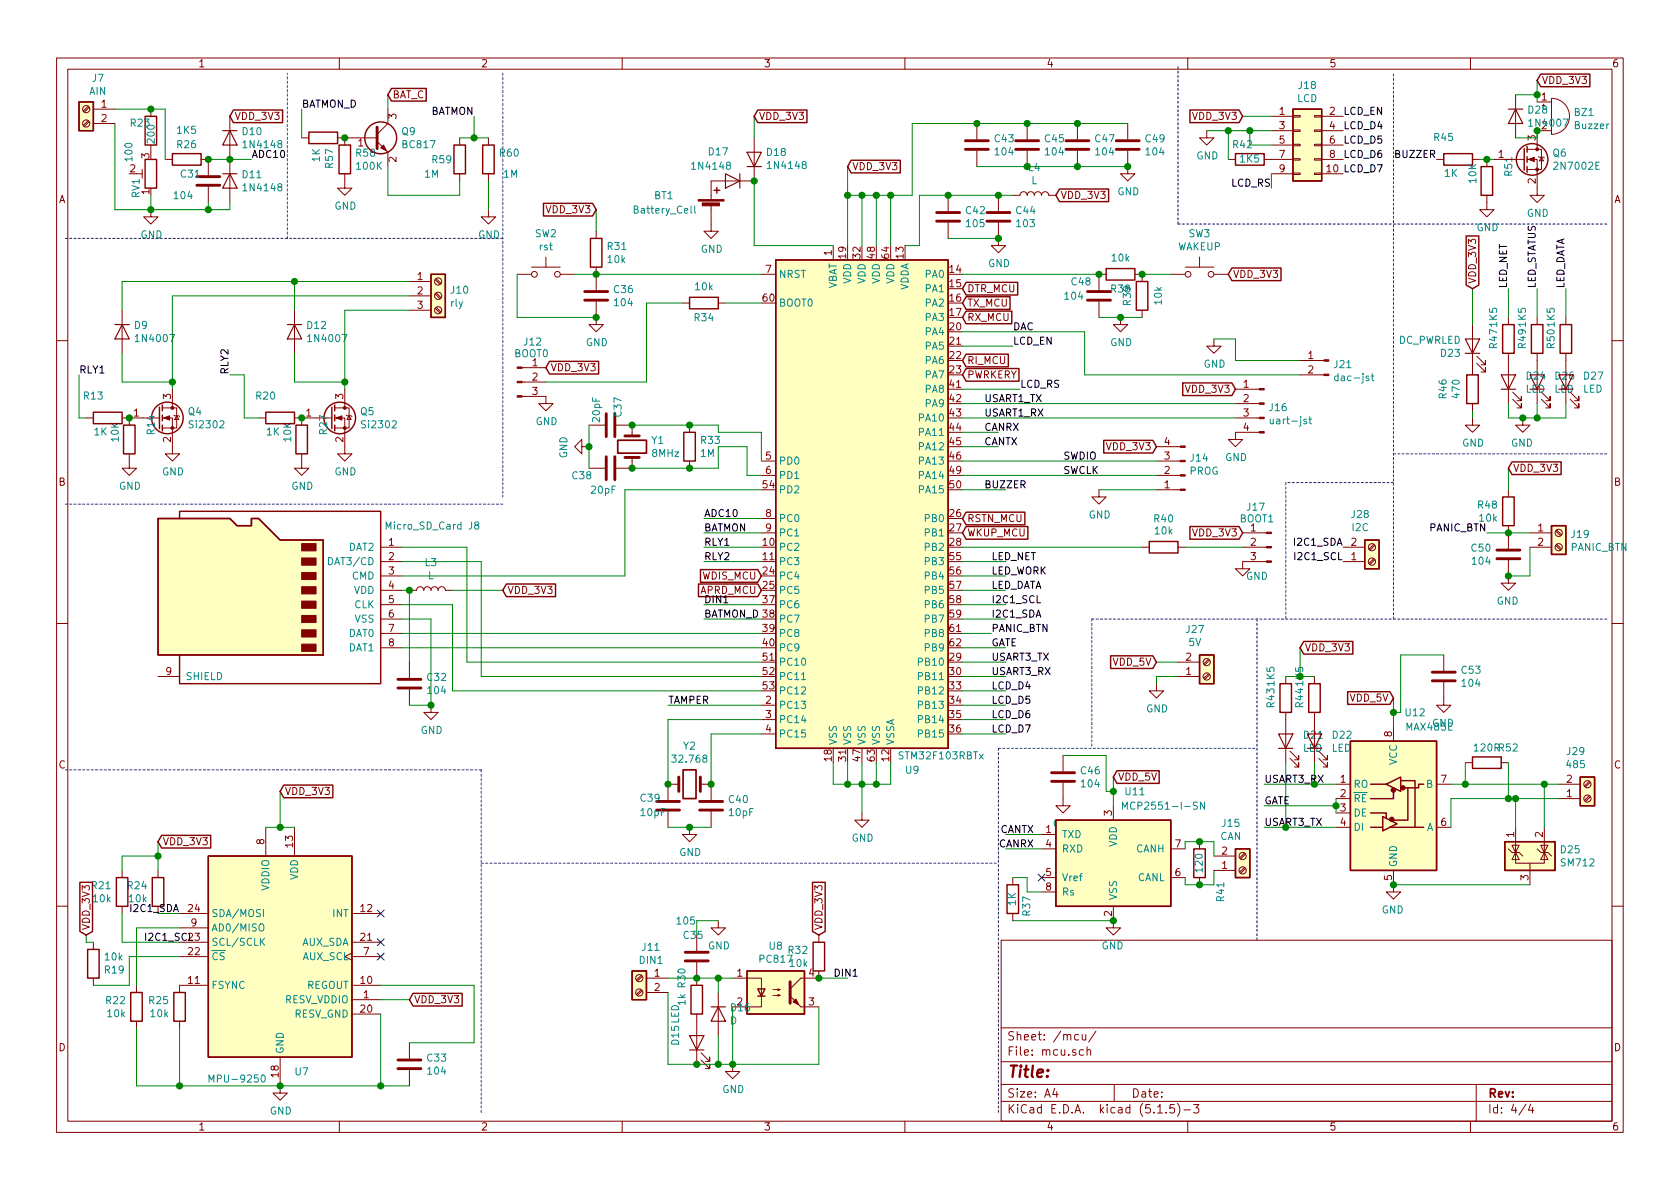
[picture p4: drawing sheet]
<svg xmlns="http://www.w3.org/2000/svg" width="297mm" height="210mm" viewBox="0 0 297 210" stroke-linecap="round" stroke-linejoin="round" font-family="sans-serif">
<defs><g id="words">
<text font-size="2.8" fill="#840000" x="178" y="190.5">Title:</text>
<g font-size="2.1" fill="#840000">
<text x="178" y="184">Sheet: /mcu/</text>
<text x="178" y="186.7">File: mcu.sch</text>
<text x="178" y="196.9">KiCad E.D.A. kicad (5.1.5)-3</text>
<text x="178" y="194.1">Size: A4</text>
<text x="200" y="194.1">Date:</text>
<text x="263" y="194.1">Rev:</text>
<text x="263" y="196.9">Id: 4/4</text>
</g>
<g font-size="1.8" fill="#840000">
<text x="35" y="11.9">1</text>
<text x="85" y="11.9">2</text>
<text x="135" y="11.9">3</text>
<text x="185" y="11.9">4</text>
<text x="235" y="11.9">5</text>
<text x="285" y="11.9">6</text>
<text x="69.4" y="17.4">BAT_C</text>
<text x="272.6" y="17.8">1</text>
<text x="272.6" y="14.9">VDD_3V3</text>
<text x="17.9" y="19">1</text>
<text x="17.9" y="21.6">2</text>
<text x="41.4" y="21.2">VDD_3V3</text>
<text x="70.1" y="21.1" transform="rotate(-90 70.1 21.1)">3</text>
<text x="134.1" y="21.2">VDD_3V3</text>
<text x="211" y="21.2">VDD_3V3</text>
<text x="226.2" y="20.3">1</text>
<text x="226.2" y="22.9">3</text>
<text x="235.1" y="20.3">2</text>
<text x="235.1" y="22.9">4</text>
<text x="26.4" y="28" transform="rotate(-90 26.4 28)">3</text>
<text x="63.3" y="25.9">1</text>
<text x="70.1" y="28.7" transform="rotate(-90 70.1 28.7)">2</text>
<text x="226.2" y="25.4">5</text>
<text x="226.2" y="27.9">7</text>
<text x="235.1" y="25.4">6</text>
<text x="235.1" y="27.9">8</text>
<text x="264.9" y="27.9">1</text>
<text x="271.5" y="24.9" transform="rotate(-90 271.5 24.9)">3</text>
<text x="10.4" y="35.9">A</text>
<text x="23" y="30.5">2</text>
<text x="26.4" y="34.4" transform="rotate(-90 26.4 34.4)">1</text>
<text x="150.6" y="30.1">VDD_3V3</text>
<text x="187.5" y="35.2">VDD_3V3</text>
<text x="226.2" y="30.5">9</text>
<text x="271.5" y="32.5" transform="rotate(-90 271.5 32.5)">2</text>
<text x="285.4" y="35.9">A</text>
<text x="96.7" y="37.7">VDD_3V3</text>
<text x="147.1" y="45.2" transform="rotate(-90 147.1 45.2)">1</text>
<text x="149.6" y="45.7" transform="rotate(-90 149.6 45.7)">19</text>
<text x="152.1" y="45.7" transform="rotate(-90 152.1 45.7)">32</text>
<text x="154.7" y="45.7" transform="rotate(-90 154.7 45.7)">48</text>
<text x="157.2" y="45.7" transform="rotate(-90 157.2 45.7)">64</text>
<text x="159.8" y="45.7" transform="rotate(-90 159.8 45.7)">13</text>
<text x="73.8" y="49.5">1</text>
<text x="73.8" y="52.1">2</text>
<text x="134.9" y="53.3">60</text>
<text x="135.4" y="48.3">7</text>
<text x="167.9" y="48.3">14</text>
<text x="167.9" y="50.8">15</text>
<text x="167.9" y="53.3">16</text>
<text x="171" y="51.7">DTR_MCU</text>
<text x="218" y="49.1">VDD_3V3</text>
<text x="261" y="50.3" transform="rotate(-90 261 50.3)">VDD_3V3</text>
<text x="73.8" y="54.6">3</text>
<text x="167.9" y="55.9">17</text>
<text x="167.9" y="58.4">20</text>
<text x="171" y="56.8">RX_MCU</text>
<text x="171" y="54.2">TX_MCU</text>
<text x="94.1" y="64.8">1</text>
<text x="97.3" y="65.7">VDD_3V3</text>
<text x="167.9" y="61">21</text>
<text x="167.9" y="63.5">22</text>
<text x="171" y="64.4">RI_MCU</text>
<text x="231.3" y="63.5">1</text>
<text x="30.2" y="70.6" transform="rotate(-90 30.2 70.6)">3</text>
<text x="60.7" y="70.6" transform="rotate(-90 60.7 70.6)">3</text>
<text x="94.1" y="67.3">2</text>
<text x="94.1" y="69.8">3</text>
<text x="167.9" y="66">23</text>
<text x="167.9" y="68.6">41</text>
<text x="167.9" y="71.1">42</text>
<text x="171" y="66.9">PWRKERY</text>
<text x="209.8" y="69.5">VDD_3V3</text>
<text x="219.9" y="68.6">1</text>
<text x="219.9" y="71.1">2</text>
<text x="231.3" y="66">2</text>
<text x="274.8" y="69.4">LED</text>
<text x="23.6" y="73.7">1</text>
<text x="54.1" y="73.7">1</text>
<text x="167.9" y="73.7">43</text>
<text x="167.9" y="76.2">44</text>
<text x="219.9" y="73.7">3</text>
<text x="219.9" y="76.2">4</text>
<text x="30.2" y="78.2" transform="rotate(-90 30.2 78.2)">2</text>
<text x="60.7" y="78.2" transform="rotate(-90 60.7 78.2)">2</text>
<text x="135.4" y="81.3">5</text>
<text x="135.4" y="83.8">6</text>
<text x="167.9" y="78.7">45</text>
<text x="167.9" y="81.3">46</text>
<text x="167.9" y="83.8">49</text>
<text x="195.8" y="79.6">VDD_3V3</text>
<text x="205.9" y="83.8">2</text>
<text x="205.9" y="81.3">3</text>
<text x="205.9" y="78.7">4</text>
<text x="267.5" y="83.4">VDD_3V3</text>
<text x="10.4" y="85.9">B</text>
<text x="134.9" y="86.4">54</text>
<text x="167.9" y="86.4">50</text>
<text x="205.9" y="86.4">1</text>
<text x="285.4" y="85.9">B</text>
<text x="135.4" y="91.4">8</text>
<text x="135.4" y="94">9</text>
<text x="167.9" y="91.4">26</text>
<text x="167.9" y="94">27</text>
<text x="171" y="92.3">RSTN_MCU</text>
<text x="171" y="94.9">WKUP_MCU</text>
<text x="211" y="94.9">VDD_3V3</text>
<text x="221.1" y="94">1</text>
<text x="271.9" y="94">1</text>
<text x="68.7" y="96.5">1</text>
<text x="68.7" y="99.1">2</text>
<text x="68.7" y="101.6">3</text>
<text x="134.9" y="96.5">10</text>
<text x="134.9" y="99.1">11</text>
<text x="134.9" y="101.6">24</text>
<text x="167.9" y="96.5">28</text>
<text x="167.9" y="99.1">55</text>
<text x="167.9" y="101.6">56</text>
<text x="221.1" y="96.5">2</text>
<text x="221.1" y="99.1">3</text>
<text x="238.9" y="99.1">1</text>
<text x="238.9" y="96.5">2</text>
<text x="271.9" y="96.5">2</text>
<text x="68.7" y="104.1">4</text>
<text x="68.7" y="106.7">5</text>
<text x="89.7" y="105">VDD_3V3</text>
<text x="123.8" y="105">APRD_MCU</text>
<text x="124.2" y="102.5">WDIS_MCU</text>
<text x="134.9" y="104.1">25</text>
<text x="134.9" y="106.7">37</text>
<text x="167.9" y="104.1">57</text>
<text x="167.9" y="106.7">58</text>
<text x="68.7" y="109.2">6</text>
<text x="68.7" y="111.8">7</text>
<text x="134.9" y="111.8">39</text>
<text x="167.9" y="109.2">59</text>
<text x="167.9" y="111.8">61</text>
<text x="29.4" y="119.4">9</text>
<text x="68.7" y="114.3">8</text>
<text x="134.9" y="116.8">51</text>
<text x="134.9" y="119.4">52</text>
<text x="134.9" y="114.3">40</text>
<text x="167.9" y="116.8">29</text>
<text x="167.9" y="119.4">30</text>
<text x="167.9" y="114.3">62</text>
<text x="196.8" y="117.7">VDD_5V</text>
<text x="209.7" y="119.4">1</text>
<text x="209.7" y="116.8">2</text>
<text x="230.7" y="115.2">VDD_3V3</text>
<text x="134.9" y="121.9">53</text>
<text x="135.4" y="124.5">2</text>
<text x="167.9" y="121.9">33</text>
<text x="167.9" y="124.5">34</text>
<text x="238.7" y="124.1">VDD_5V</text>
<text x="135.4" y="127">3</text>
<text x="135.4" y="129.5">4</text>
<text x="167.9" y="127">35</text>
<text x="167.9" y="129.5">36</text>
<text x="246.1" y="130.3" transform="rotate(-90 246.1 130.3)">8</text>
<text x="10.4" y="135.9">C</text>
<text x="147.1" y="134.6" transform="rotate(-90 147.1 134.6)">18</text>
<text x="149.6" y="134.6" transform="rotate(-90 149.6 134.6)">31</text>
<text x="152.1" y="134.6" transform="rotate(-90 152.1 134.6)">47</text>
<text x="154.7" y="134.6" transform="rotate(-90 154.7 134.6)">63</text>
<text x="157.2" y="134.6" transform="rotate(-90 157.2 134.6)">12</text>
<text x="230.4" y="132.9">LED</text>
<text x="285.4" y="135.9">C</text>
<text x="50.3" y="140.6">VDD_3V3</text>
<text x="197.6" y="138">VDD_5V</text>
<text x="237" y="138.4">1</text>
<text x="237" y="141">2</text>
<text x="237" y="143.5">3</text>
<text x="254.8" y="138.4">7</text>
<text x="277" y="141">1</text>
<text x="277" y="138.4">2</text>
<text x="28.7" y="149.5">VDD_3V3</text>
<text x="46.7" y="149.3" transform="rotate(-90 46.7 149.3)">8</text>
<text x="51.8" y="149.8" transform="rotate(-90 51.8 149.8)">13</text>
<text x="184.9" y="147.3">1</text>
<text x="184.9" y="149.9">4</text>
<text x="196.6" y="144.2" transform="rotate(-90 196.6 144.2)">3</text>
<text x="207.8" y="149.9">7</text>
<text x="237" y="146">4</text>
<text x="254.8" y="146">6</text>
<text x="267.7" y="148.1" transform="rotate(-90 267.7 148.1)">1</text>
<text x="272.8" y="148.1" transform="rotate(-90 272.8 148.1)">2</text>
<text x="184.9" y="154.9">5</text>
<text x="207.8" y="154.9">6</text>
<text x="216.1" y="153.7">1</text>
<text x="216.1" y="151.1">2</text>
<text x="246.1" y="155.7" transform="rotate(-90 246.1 155.7)">5</text>
<text x="270.3" y="155.7" transform="rotate(-90 270.3 155.7)">3</text>
<text x="33.3" y="161.3">24</text>
<text x="63.8" y="161.3">12</text>
<text x="184.9" y="157.5">8</text>
<text x="15.9" y="164.6" transform="rotate(-90 15.9 164.6)">VDD_3V3</text>
<text x="33.8" y="163.8">9</text>
<text x="63.8" y="166.4">21</text>
<text x="145.4" y="164.6" transform="rotate(-90 145.4 164.6)">VDD_3V3</text>
<text x="196.6" y="162" transform="rotate(-90 196.6 162)">2</text>
<text x="33.3" y="174">11</text>
<text x="33.3" y="168.9">22</text>
<text x="63.8" y="174">10</text>
<text x="64.3" y="168.9">7</text>
<text x="115.7" y="172.7">1</text>
<text x="130.3" y="172.7">1</text>
<text x="143" y="172.7">4</text>
<text x="63.8" y="179.1">20</text>
<text x="64.3" y="176.5">1</text>
<text x="73.2" y="177.4">VDD_3V3</text>
<text x="115.7" y="175.3">2</text>
<text x="130.3" y="177.8">2</text>
<text x="143" y="177.8">3</text>
<text x="10.4" y="185.9">D</text>
<text x="285.4" y="185.9">D</text>
<text x="49.3" y="190.4" transform="rotate(-90 49.3 190.4)">18</text>
<text x="35" y="199.9">1</text>
<text x="85" y="199.9">2</text>
<text x="135" y="199.9">3</text>
<text x="185" y="199.9">4</text>
<text x="235" y="199.9">5</text>
<text x="285" y="199.9">6</text>
</g>
<g font-size="1.8" fill="#008484">
<text x="15.8" y="16.8">AIN</text>
<text x="16.4" y="14.5">J7</text>
<text x="229.7" y="15.7">J18</text>
<text x="23.1" y="22.4">R23</text>
<text x="31.4" y="23.7">1K5</text>
<text x="42.9" y="23.9">D10</text>
<text x="71.1" y="23.9">Q9</text>
<text x="229.3" y="18.1">LCD</text>
<text x="270.3" y="20.1">D28</text>
<text x="270.6" y="22.4">1N4007</text>
<text x="272.6" y="22.9">2</text>
<text x="278.4" y="20.5">BZ1</text>
<text x="278.5" y="22.8">Buzzer</text>
<text x="23.4" y="28.4" transform="rotate(-90 23.4 28.4)">100</text>
<text x="27.4" y="25.2" transform="rotate(-90 27.4 25.2)">200</text>
<text x="31.4" y="26.2">R26</text>
<text x="43.3" y="26.2">1N4148</text>
<text x="56.6" y="28.6" transform="rotate(-90 56.6 28.6)">1K</text>
<text x="58.9" y="29.7" transform="rotate(-90 58.9 29.7)">R57</text>
<text x="63" y="27.7">R58</text>
<text x="71.3" y="26.2">BC817</text>
<text x="76.5" y="28.9">R59</text>
<text x="88.4" y="27.7">R60</text>
<text x="125.3" y="27.5">D17</text>
<text x="135.6" y="27.6">D18</text>
<text x="136" y="29.9">1N4148</text>
<text x="175.9" y="25.2">C43</text>
<text x="176" y="27.5">104</text>
<text x="184.8" y="25.2">C45</text>
<text x="184.9" y="27.5">104</text>
<text x="193.7" y="25.2">C47</text>
<text x="193.8" y="27.5">104</text>
<text x="202.6" y="25.2">C49</text>
<text x="202.7" y="27.5">104</text>
<text x="211.5" y="28.2">GND</text>
<text x="218.1" y="26.2">R42</text>
<text x="219.3" y="28.7">1K5</text>
<text x="253.6" y="24.9">R45</text>
<text x="274.6" y="27.7">Q6</text>
<text x="24.7" y="35" transform="rotate(-90 24.7 35)">RV1</text>
<text x="30.9" y="35.2">104</text>
<text x="32" y="31.4">C31</text>
<text x="42.9" y="31.5">D11</text>
<text x="43.3" y="33.8">1N4148</text>
<text x="63.1" y="30">100K</text>
<text x="75.1" y="31.4">1M</text>
<text x="89.1" y="31.4">1M</text>
<text x="115.7" y="35.2">BT1</text>
<text x="122.6" y="30">1N4148</text>
<text x="181.9" y="30.3">L4</text>
<text x="182.3" y="32.6">L</text>
<text x="197.6" y="34.5">GND</text>
<text x="255.4" y="31.3">1K</text>
<text x="261" y="32.3" transform="rotate(-90 261 32.3)">10K</text>
<text x="267.4" y="31.1" transform="rotate(-90 267.4 31.1)">R51</text>
<text x="275.1" y="30">2N7002E</text>
<text x="59.1" y="37.1">GND</text>
<text x="94.6" y="42">SW2</text>
<text x="112.4" y="37.8">Battery_Cell</text>
<text x="170.8" y="37.9">C42</text>
<text x="171" y="40.2">105</text>
<text x="179.7" y="37.9">C44</text>
<text x="179.9" y="40.2">103</text>
<text x="210.2" y="42">SW3</text>
<text x="261.1" y="40.9">GND</text>
<text x="270" y="38.3">GND</text>
<text x="24.8" y="42.2">GND</text>
<text x="84.5" y="42.2">GND</text>
<text x="95.4" y="44.3">rst</text>
<text x="107.5" y="44.2">R31</text>
<text x="107.5" y="46.5">10k</text>
<text x="123.9" y="44.7">GND</text>
<text x="174.7" y="47.2">GND</text>
<text x="196.6" y="46.2">10k</text>
<text x="208.2" y="44.3">WAKEUP</text>
<text x="79.8" y="51.9">J10</text>
<text x="108.6" y="51.8">C36</text>
<text x="123" y="51.3">10k</text>
<text x="137.7" y="49.1">NRST</text>
<text x="148" y="51.3" transform="rotate(-90 148 51.3)">VBAT</text>
<text x="150.5" y="50.2" transform="rotate(-90 150.5 50.2)">VDD</text>
<text x="153" y="50.2" transform="rotate(-90 153 50.2)">VDD</text>
<text x="155.6" y="50.2" transform="rotate(-90 155.6 50.2)">VDD</text>
<text x="158.1" y="50.2" transform="rotate(-90 158.1 50.2)">VDD</text>
<text x="160.7" y="51.5" transform="rotate(-90 160.7 51.5)">VDDA</text>
<text x="163.7" y="49.1">PA0</text>
<text x="163.7" y="51.7">PA1</text>
<text x="188.4" y="53">104</text>
<text x="189.5" y="50.5">C48</text>
<text x="196.5" y="51.7">R38</text>
<text x="199.9" y="53.9" transform="rotate(-90 199.9 53.9)">R39</text>
<text x="205.4" y="53.8" transform="rotate(-90 205.4 53.8)">10k</text>
<text x="23.8" y="58.2">D9</text>
<text x="54.4" y="58.2">D12</text>
<text x="79.7" y="54.2">rly</text>
<text x="108.7" y="54.1">104</text>
<text x="122.8" y="56.8">R34</text>
<text x="137.7" y="54.2">BOOT0</text>
<text x="163.7" y="54.2">PA2</text>
<text x="163.7" y="56.8">PA3</text>
<text x="163.7" y="59.3">PA4</text>
<text x="264.7" y="57.8" transform="rotate(-90 264.7 57.8)">1K5</text>
<text x="269.8" y="57.8" transform="rotate(-90 269.8 57.8)">1K5</text>
<text x="274.9" y="57.8" transform="rotate(-90 274.9 57.8)">1K5</text>
<text x="24.3" y="60.5">1N4007</text>
<text x="54.7" y="60.5">1N4007</text>
<text x="90.9" y="63.2">BOOT0</text>
<text x="92.7" y="61.1">J12</text>
<text x="103.6" y="61.2">GND</text>
<text x="163.7" y="61.8">PA5</text>
<text x="163.7" y="64.4">PA6</text>
<text x="196.3" y="61.2">GND</text>
<text x="212.8" y="65">GND</text>
<text x="235.9" y="65.1">J21</text>
<text x="247.2" y="60.8">DC_PWRLED</text>
<text x="254.8" y="63.1">D23</text>
<text x="264.7" y="61.6" transform="rotate(-90 264.7 61.6)">R47</text>
<text x="269.8" y="61.6" transform="rotate(-90 269.8 61.6)">R49</text>
<text x="274.9" y="61.6" transform="rotate(-90 274.9 61.6)">R50</text>
<text x="14.9" y="70.7">R13</text>
<text x="45.3" y="70.7">R20</text>
<text x="163.7" y="66.9">PA7</text>
<text x="163.7" y="69.5">PA8</text>
<text x="236.6" y="67.4">dac-jst</text>
<text x="255.8" y="70.4" transform="rotate(-90 255.8 70.4)">R46</text>
<text x="258.1" y="70.3" transform="rotate(-90 258.1 70.3)">470</text>
<text x="269.7" y="69.4">LED</text>
<text x="270" y="67.1">D24</text>
<text x="275" y="67.1">D26</text>
<text x="279.9" y="69.4">LED</text>
<text x="280.1" y="67.1">D27</text>
<text x="16.7" y="77">1K</text>
<text x="27.4" y="76.8" transform="rotate(-90 27.4 76.8)">R14</text>
<text x="33.3" y="73.4">Q4</text>
<text x="33.7" y="75.7">Si2302</text>
<text x="47.1" y="77">1K</text>
<text x="57.8" y="76.8" transform="rotate(-90 57.8 76.8)">R27</text>
<text x="63.8" y="73.4">Q5</text>
<text x="64.2" y="75.7">Si2302</text>
<text x="94.7" y="75.2">GND</text>
<text x="106.1" y="74.5" transform="rotate(-90 106.1 74.5)">20pF</text>
<text x="109.9" y="73.6" transform="rotate(-90 109.9 73.6)">C37</text>
<text x="162.7" y="74.5">PA10</text>
<text x="162.7" y="77.1">PA11</text>
<text x="163.7" y="72">PA9</text>
<text x="224.5" y="72.7">J16</text>
<text x="225.2" y="75">uart-jst</text>
<text x="21" y="78" transform="rotate(-90 21 78)">10K</text>
<text x="51.5" y="78" transform="rotate(-90 51.5 78)">10K</text>
<text x="100.3" y="81.1" transform="rotate(-90 100.3 81.1)">GND</text>
<text x="115.2" y="78.5">Y1</text>
<text x="115.4" y="80.8">8MHz</text>
<text x="123.9" y="80.8">1M</text>
<text x="124" y="78.5">R33</text>
<text x="137.7" y="82.2">PD0</text>
<text x="162.7" y="79.6">PA12</text>
<text x="162.7" y="82.2">PA13</text>
<text x="210.3" y="83.9">PROG</text>
<text x="210.5" y="81.6">J14</text>
<text x="216.6" y="81.5">GND</text>
<text x="258.5" y="79">GND</text>
<text x="267.2" y="79">GND</text>
<text x="21" y="86.6">GND</text>
<text x="28.7" y="84.1">GND</text>
<text x="51.5" y="86.6">GND</text>
<text x="59.1" y="84.1">GND</text>
<text x="101.2" y="84.8">C38</text>
<text x="104.6" y="87.3">20pF</text>
<text x="137.7" y="84.7">PD1</text>
<text x="137.7" y="87.2">PD2</text>
<text x="162.7" y="84.7">PA14</text>
<text x="162.7" y="87.2">PA15</text>
<text x="261.4" y="89.9">R48</text>
<text x="68.3" y="93.6">Micro_SD_Card</text>
<text x="82.9" y="93.6">J8</text>
<text x="137.7" y="92.3">PC0</text>
<text x="137.7" y="94.9">PC1</text>
<text x="163.7" y="92.3">PB0</text>
<text x="163.7" y="94.9">PB1</text>
<text x="192.5" y="91.7">GND</text>
<text x="204.1" y="92.4">R40</text>
<text x="204.3" y="94.5">10k</text>
<text x="219.2" y="92.4">BOOT1</text>
<text x="220.5" y="90.3">J17</text>
<text x="239" y="91.6">J28</text>
<text x="239.1" y="93.9">I2C</text>
<text x="261.6" y="92.2">10k</text>
<text x="277.9" y="95.1">J19</text>
<text x="58.6" y="99.9">DAT3/CD</text>
<text x="61.7" y="97.4">DAT2</text>
<text x="75.2" y="100.1">L3</text>
<text x="137.7" y="97.4">PC2</text>
<text x="137.7" y="99.9">PC3</text>
<text x="163.7" y="97.4">PB2</text>
<text x="163.7" y="99.9">PB3</text>
<text x="260.2" y="97.6">C50</text>
<text x="260.4" y="99.9">104</text>
<text x="277.7" y="97.4">PANIC_BTN</text>
<text x="62.3" y="102.5">CMD</text>
<text x="62.6" y="105">VDD</text>
<text x="62.7" y="107.6">CLK</text>
<text x="75.7" y="102.4">L</text>
<text x="137.7" y="102.5">PC4</text>
<text x="137.7" y="105">PC5</text>
<text x="137.7" y="107.6">PC6</text>
<text x="163.7" y="102.5">PB4</text>
<text x="163.7" y="105">PB5</text>
<text x="163.7" y="107.6">PB6</text>
<text x="220.3" y="102.5">GND</text>
<text x="264.6" y="106.9">GND</text>
<text x="61.7" y="112.6">DAT0</text>
<text x="62.8" y="110.1">VSS</text>
<text x="137.7" y="110.1">PC7</text>
<text x="137.7" y="112.6">PC8</text>
<text x="163.7" y="110.1">PB7</text>
<text x="163.7" y="112.6">PB8</text>
<text x="209.8" y="111.9">J27</text>
<text x="61.7" y="115.2">DAT1</text>
<text x="137.7" y="117.7">PC10</text>
<text x="137.7" y="115.2">PC9</text>
<text x="162.7" y="117.7">PB10</text>
<text x="163.7" y="115.2">PB9</text>
<text x="210.2" y="114.2">5V</text>
<text x="258.5" y="119.1">C53</text>
<text x="32.8" y="120.3">SHIELD</text>
<text x="75.6" y="120.4">C32</text>
<text x="75.7" y="122.7">104</text>
<text x="137.7" y="120.3">PC11</text>
<text x="137.7" y="122.8">PC12</text>
<text x="137.7" y="125.3">PC13</text>
<text x="162.7" y="120.3">PB11</text>
<text x="162.7" y="122.8">PB12</text>
<text x="162.7" y="125.3">PB13</text>
<text x="202.6" y="126">GND</text>
<text x="225.3" y="125.1" transform="rotate(-90 225.3 125.1)">R43</text>
<text x="225.3" y="121.3" transform="rotate(-90 225.3 121.3)">1K5</text>
<text x="230.4" y="125.1" transform="rotate(-90 230.4 125.1)">R44</text>
<text x="258.6" y="121.5">104</text>
<text x="74.4" y="129.8">GND</text>
<text x="137.7" y="127.9">PC14</text>
<text x="137.7" y="130.4">PC15</text>
<text x="148" y="131.8" transform="rotate(-90 148 131.8)">VSS</text>
<text x="150.5" y="131.8" transform="rotate(-90 150.5 131.8)">VSS</text>
<text x="153" y="131.8" transform="rotate(-90 153 131.8)">VSS</text>
<text x="155.6" y="131.8" transform="rotate(-90 155.6 131.8)">VSS</text>
<text x="158.1" y="131.8" transform="rotate(-90 158.1 131.8)">VSSA</text>
<text x="162.7" y="127.9">PB14</text>
<text x="162.7" y="130.4">PB15</text>
<text x="230.6" y="130.6">D21</text>
<text x="235.7" y="130.6">D22</text>
<text x="248.6" y="126.7">U12</text>
<text x="248.7" y="129.2">MAX485E</text>
<text x="253.2" y="128.5">GND</text>
<text x="119.2" y="134.9">32.768</text>
<text x="120.9" y="132.6">Y2</text>
<text x="159.2" y="134.3">STM32F103RBTx</text>
<text x="160.2" y="136.8">U9</text>
<text x="191.2" y="136.9">C46</text>
<text x="235.4" y="132.9">LED</text>
<text x="247" y="135.3" transform="rotate(-90 247 135.3)">VCC</text>
<text x="260.8" y="132.9">120RR52</text>
<text x="277.1" y="133.5">J29</text>
<text x="277.1" y="135.8">485</text>
<text x="113.3" y="141.8">C39</text>
<text x="128.9" y="142">C40</text>
<text x="191.3" y="139.2">104</text>
<text x="199" y="140.6">U11</text>
<text x="199.7" y="143.2">MCP2551-I-SN</text>
<text x="239.3" y="139.3">RO</text>
<text x="239.3" y="141.9">RE</text>
<text x="252.2" y="139.3">B</text>
<text x="113.4" y="144.3">10pF</text>
<text x="129" y="144.3">10pF</text>
<text x="150.6" y="148.8">GND</text>
<text x="186.1" y="146.3">GND</text>
<text x="187.7" y="148.2">TXD</text>
<text x="197.5" y="149.8" transform="rotate(-90 197.5 149.8)">VDD</text>
<text x="215.7" y="148.5">CAN</text>
<text x="216.2" y="146.2">J15</text>
<text x="239.3" y="144.4">DE</text>
<text x="239.3" y="146.9">DI</text>
<text x="252.2" y="146.9">A</text>
<text x="52.7" y="155.6" transform="rotate(-90 52.7 155.6)">VDD</text>
<text x="120.1" y="151.4">GND</text>
<text x="187.7" y="150.7">RXD</text>
<text x="187.7" y="155.8">Vref</text>
<text x="200.9" y="150.7">CANH</text>
<text x="201.1" y="155.8">CANL</text>
<text x="212.6" y="154.1" transform="rotate(-90 212.6 154.1)">120</text>
<text x="247" y="153.4" transform="rotate(-90 247 153.4)">GND</text>
<text x="276" y="150.9">D25</text>
<text x="276.1" y="153.2">SM712</text>
<text x="16.3" y="157.2">R21</text>
<text x="16.5" y="159.6">10k</text>
<text x="22.6" y="157.2">R24</text>
<text x="22.9" y="159.6">10k</text>
<text x="47.6" y="157.5" transform="rotate(-90 47.6 157.5)">VDDIO</text>
<text x="179.6" y="160.1" transform="rotate(-90 179.6 160.1)">1K</text>
<text x="182.2" y="161.9" transform="rotate(-90 182.2 161.9)">R37</text>
<text x="187.7" y="158.4">Rs</text>
<text x="197.5" y="159.3" transform="rotate(-90 197.5 159.3)">VSS</text>
<text x="216.5" y="159.4" transform="rotate(-90 216.5 159.4)">R41</text>
<text x="244.3" y="161.5">GND</text>
<text x="37.3" y="167.3">SCL/SCLK</text>
<text x="37.3" y="162.2">SDA/MOSI</text>
<text x="37.3" y="164.7">AD0/MISO</text>
<text x="53.3" y="167.3">AUX_SDA</text>
<text x="58.9" y="162.2">INT</text>
<text x="119.8" y="163.5">105</text>
<text x="120.9" y="166">C35</text>
<text x="125.2" y="167.9">GND</text>
<text x="136" y="167.9">U8</text>
<text x="194.8" y="167.9">GND</text>
<text x="18.6" y="172.2">R19</text>
<text x="18.6" y="169.8">10k</text>
<text x="37.3" y="169.8">CS</text>
<text x="53.5" y="169.8">AUX_SCL</text>
<text x="113.1" y="170.5">DIN1</text>
<text x="113.6" y="168.1">J11</text>
<text x="134.5" y="170.3">PC817</text>
<text x="139.4" y="168.7">R32</text>
<text x="139.7" y="171">10k</text>
<text x="18.8" y="177.6">R22</text>
<text x="19.1" y="179.9">10k</text>
<text x="26.4" y="177.6">R25</text>
<text x="26.7" y="179.9">10k</text>
<text x="37.3" y="174.9">FSYNC</text>
<text x="50.3" y="177.4">RESV_VDDIO</text>
<text x="52" y="180">RESV_GND</text>
<text x="54.2" y="174.9">REGOUT</text>
<text x="121.2" y="177.7" transform="rotate(-90 121.2 177.7)">1k</text>
<text x="121.2" y="174.6" transform="rotate(-90 121.2 174.6)">R30</text>
<text x="129.3" y="178.8">D16</text>
<text x="120.1" y="184.7" transform="rotate(-90 120.1 184.7)">D15 LED</text>
<text x="129.1" y="181.1">D</text>
<text x="37.7" y="191.4">MPU-9250</text>
<text x="50.2" y="186.4" transform="rotate(-90 50.2 186.4)">GND</text>
<text x="52.2" y="190.2">U7</text>
<text x="75.6" y="187.7">C33</text>
<text x="75.7" y="190">104</text>
<text x="47.7" y="197.1">GND</text>
<text x="127.7" y="193.3">GND</text>
</g>
<g font-size="1.8">
<text x="53.3" y="19">BATMON_D</text>
<text x="76" y="20.3">BATMON</text>
<text x="237.5" y="20.3">LCD_EN</text>
<text x="237.5" y="22.9">LCD_D4</text>
<text x="44.4" y="27.9">ADC10</text>
<text x="237.5" y="27.9">LCD_D6</text>
<text x="237.5" y="25.4">LCD_D5</text>
<text x="246.8" y="27.9">BUZZER</text>
<text x="217.7" y="33">LCD_RS</text>
<text x="234.6" y="30.5">10 LCD_D7</text>
<text x="266.4" y="51" transform="rotate(-90 266.4 51)">LED_NET</text>
<text x="271.5" y="51" transform="rotate(-90 271.5 51)">LED_STATUS</text>
<text x="276.6" y="51" transform="rotate(-90 276.6 51)">LED_DATA</text>
<text x="179.1" y="58.4">DAC</text>
<text x="179.1" y="61">LCD_EN</text>
<text x="14" y="66">RLY1</text>
<text x="40.4" y="66.3" transform="rotate(-90 40.4 66.3)">RLY2</text>
<text x="174" y="71.1">USART1_TX</text>
<text x="180.3" y="68.6">LCD_RS</text>
<text x="174" y="76.2">CANRX</text>
<text x="174" y="73.7">USART1_RX</text>
<text x="174" y="78.7">CANTX</text>
<text x="188" y="83.8">SWCLK</text>
<text x="188" y="81.3">SWDIO</text>
<text x="174" y="86.4">BUZZER</text>
<text x="124.5" y="91.4">ADC10</text>
<text x="124.5" y="94">BATMON</text>
<text x="252.8" y="94">PANIC_BTN</text>
<text x="124.5" y="96.5">RLY1</text>
<text x="124.5" y="99.1">RLY2</text>
<text x="175.3" y="101.6">LED_WORK</text>
<text x="175.3" y="99.1">LED_NET</text>
<text x="229" y="96.5">I2C1_SDA</text>
<text x="229.2" y="99.1">I2C1_SCL</text>
<text x="124.5" y="106.7">DIN1</text>
<text x="175.3" y="106.7">I2C1_SCL</text>
<text x="175.3" y="104.1">LED_DATA</text>
<text x="124.5" y="109.2">BATMON_D 38</text>
<text x="175.3" y="111.8">PANIC_BTN</text>
<text x="175.3" y="109.2">I2C1_SDA</text>
<text x="175.3" y="114.3">GATE</text>
<text x="175.3" y="116.8">USART3_TX</text>
<text x="175.3" y="119.4">USART3_RX</text>
<text x="118.1" y="124.5">TAMPER</text>
<text x="175.3" y="121.9">LCD_D4</text>
<text x="175.3" y="124.5">LCD_D5</text>
<text x="175.3" y="127">LCD_D6</text>
<text x="175.3" y="129.5">LCD_D7</text>
<text x="223.5" y="142.2">GATE</text>
<text x="176.6" y="149.9">CANRX</text>
<text x="176.8" y="147.3">CANTX</text>
<text x="23.3" y="161.3">I2C1_SDA</text>
<text x="25.4" y="166.4">I2C1_SCL23</text>
<text x="147.3" y="172.7">DIN1</text>
</g>
<g font-size="1.8" fill="#008400">
<text x="230.4" y="121.3" transform="rotate(-90 230.4 121.3)">1K5</text>
<text x="223.5" y="138.4">USART3_RX</text>
<text x="223.5" y="146">USART3_TX</text>
</g>
</g></defs>
<g fill="none" stroke="#840000" stroke-width=".18">
<path d="M10 10.3h277v189.9h-277zM12 12.2h273v186.1h-273zM15.6 18.8l-.9 .8M15.8 19l-.9 .8M16.5 19.3h3.8M26.7 19.3v1.3M60 10.3v1.9M68.6 19.3v2.5l-1.9 1.9M110 10.3v1.9M160 10.3v1.9M210 10.3v1.9M260 10.3v1.9"/>
<path d="M268 16.8v7.6M271.8 18h2.5M274.3 17.4a3.2 3.2 0 0 1 3.2 3.2 3.2 3.2 0 0 1-3.2 3.1zM15.6 21.3l-.9 .9M15.8 21.5l-.9 .8M16.5 21.8h3.8M24.1 30.7h1M25.1 30v1.5M26.7 37.1v1.2h1.2l-1.2 1.3-1.3-1.3h1.3M26.7 25.6v1.3M29.2 28.2h1.3M35.6 28.2h1.2v2.8"/>
<path d="M36.8 33v2.8M40.6 20.6v15.2M53.3 24.4h1.3M59.7 24.4h7M61 30.7v2.6h1.2l-1.2 1.2-1.3-1.2h1.3M61 24.4v1.2M66.7 25l1.9 1.9v2.6M81.3 24.4v1.2M81.3 30.7v1.3M86.4 37.1v1.2h1.2l-1.2 1.3-1.3-1.3h1.3M86.4 24.4v1.2M86.4 30.7v1.3"/>
<path d="M125.7 36.3v4.6h1.3l-1.3 1.3-1.2-1.3h1.2M133.3 24.4v7.6h-7.6v3.3M167.6 34.5v2.8M167.6 39.4v2.8M172.7 21.8v2.8M172.7 26.7v2.8M176.5 39.4v4h1.3l-1.3 1.3-1.2-1.3h1.2M176.5 34.5v2.8M179.1 34.5h1.2a.63 .63 0 0 1 .7-.6 .63 .63 0 0 1 .6 .6 .63 .63 0 0 1 .6-.6 .63 .63 0 0 1 .7 .6 .63 .63 0 0 1 .6-.6 .63 .63 0 0 1 .6 .6 .63 .63 0 0 1 .7-.6 .63 .63 0 0 1 .6 .6h1.3M181.6 21.8v2.8M181.6 26.7v2.8M190.5 21.8v2.8"/>
<path d="M190.5 26.7v2.8M199.4 26.7v4h1.3l-1.3 1.3-1.3-1.3h1.3M199.4 21.8v2.8M213.4 23.1v1.3h1.2l-1.2 1.2-1.3-1.2h1.3M217.2 28.2h1.2M223.5 28.2h5.1M224.8 20.6h3.8M224.8 30.7h3.8M224.8 23.1h3.8M224.8 25.6h3.8M228.6 30.6h1.3v.3h-1.3zM228.6 28.1h1.3v.2h-1.3z"/>
<path d="M228.6 23h1.3v.2h-1.3zM228.6 20.4h1.3v.3h-1.3zM228.6 25.5h1.3v.3h-1.3zM232.4 30.6h1.3v.3h-1.3zM232.4 28.1h1.3v.2h-1.3zM232.4 23h1.3v.2h-1.3zM232.4 20.4h1.3v.3h-1.3zM232.4 25.5h1.3v.3h-1.3zM233.7 28.2h3.8M233.7 20.6h3.8M233.7 30.7h3.8M233.7 23.1h3.8"/>
<path d="M233.7 25.6h3.8M254 28.2h1.3M260.3 28.2h1.3M262.9 34.5v2.6h1.3l-1.3 1.2-1.3-1.2h1.3M262.9 28.2v1.3M264.2 28.2h5.3M270 28.2h1.8v6.3h1.2l-1.2 1.3-1.3-1.3h1.3M270 26.4h2.5v3.6h-2.5M272 27.7l.2 .1h.7l.1 .1M272.5 27.8l.4 .6h-.7zM274.3 23.1h-2.5v3.3M21.6 54.9v7.6"/>
<path d="M52.1 54.9v7.6M72.4 49.8h3.8M72.4 52.3h3.8M72.4 54.9h3.8M76.9 54.5l.9 .9M76.9 52l.9 .8M76.9 49.4l.9 .9M77.1 54.4l.9 .8M77.1 51.8l.9 .8M77.1 49.3l.9 .8M91.4 48.5h2.6M94 47.2h5.1"/>
<path d="M96.5 45.5v1.7M99.1 48.5h2.5M105.4 53.3v4.1h1.3l-1.3 1.3-1.3-1.3h1.3M105.4 40.9v1.3M105.4 47.2v4.1M120.6 53.6h1.3M127 53.6h1.3M134.6 48.5h2.6M147.3 43.4v2.6M194.3 53.3v2.8M195.6 48.5h-1.3v2.8M198.1 56.1v1.3h1.3l-1.3 1.3-1.3-1.3h1.3"/>
<path d="M200.7 48.5h1.2v1.3M201.9 54.9v1.2M207 48.5h2.5M209.5 47.2h5.1M212.1 45.5v1.7M214.6 59.9v1.3h1.3l-1.3 1.3-1.2-1.3h1.2M214.6 48.5h2.6M260.3 57.4v8.9M266.7 56.1v1.3M271.8 56.1v1.3M276.9 56.1v1.3M10 60.2h2"/>
<path d="M15.2 73.9h1.3M21.6 73.9h6.6M22.9 73.9v1.3M28.7 73.9h1.8v6.4h1.2l-1.2 1.2-1.3-1.2h1.3M28.7 72.1h2.5v3.6h-2.5M30.5 68.8v3.3M30.7 73.4l.2 .1h.7l.1 .2M31.2 73.5l.4 .7h-.7zM45.7 73.9h1.3M52.1 73.9h6.6M53.3 73.9v1.3M59.2 73.9h1.8v6.4h1.2l-1.2 1.2-1.3-1.2h1.3"/>
<path d="M59.2 72.1h2.5v3.6h-2.5M61 68.8v3.3M61.2 73.4l.1 .1h.8l.1 .2M61.7 73.5l.4 .7h-.8zM92.3 70.1h4.2v1.3h1.3l-1.3 1.2-1.3-1.2h1.3M92.3 67.6h4.2M92.3 65h4.2M102.9 79v-1.3l-1.3 1.3 1.3 1.3v-1.3h1.2M104.1 75.2h2.8M109 75.2h2.8v1.9M121.9 75.2v1.2M204.5 79h4.2"/>
<path d="M218.4 73.9h4.3M218.4 71.4h4.3M218.4 68.8h4.3M222.7 76.4h-4.3v1.3h1.3l-1.3 1.3-1.2-1.3h1.2M229.9 66.3h4.2M229.9 63.7h4.2M260.3 73.9v1.3h1.3l-1.3 1.2-1.2-1.2h1.2M260.3 71.4v1.2M261.1 64.3l1.5 1.5v-.8v.8h-.7M261.1 63l1.5 1.5v-.8v.8h-.7M266.7 62.5v8.9M267.5 70.6l1.5 1.5v-.7v.7h-.8"/>
<path d="M267.5 69.3l1.5 1.6v-.8v.8h-.8M269.2 73.9v1.3h-1.2l1.2 1.2 1.3-1.2h-1.3M271.8 62.5v8.9M272.5 70.6l1.6 1.5v-.7v.7h-.8M272.5 69.3l1.6 1.6v-.8v.8h-.8M276.9 62.5v8.9M277.6 70.6l1.5 1.5v-.7v.7h-.7M277.6 69.3l1.5 1.6v-.8v.8h-.7M285 60.2h2M22.9 80.3v2.5h1.2l-1.2 1.3-1.3-1.3h1.3M53.3 80.3v2.5h1.3l-1.3 1.3-1.2-1.3h1.2M67.3 99.3h3.8"/>
<path d="M67.3 96.8h3.8M104.1 82.8h2.8M111.8 80.9v1.9h-2.8M121.9 81.5v1.3M134.6 81.5h2.6M134.6 84.1h2.6M134.6 94.2h2.6M134.6 91.7h2.6M194.3 86.6v1.3h1.3l-1.3 1.2-1.3-1.2h1.3M201.9 96.8h1.3M204.5 81.5h4.2M204.5 84.1h4.2"/>
<path d="M204.5 86.6h4.2M208.3 96.8h1.2M219.7 96.8h4.2M219.7 94.2h4.2M223.9 99.3h-4.2v1.3h-1.3l1.3 1.2 1.3-1.2h-1.3M237.5 99.3h3.8M237.5 96.8h3.8M242.9 96.3l-.9 .8M242.9 98.8l-.9 .8M243.1 96.4l-.9 .9M243.1 99l-.9 .8M266.7 99.1v4h-1.3l1.3 1.3 1.3-1.3h-1.3"/>
<path d="M266.7 86.6v1.3M266.7 93v4M270.5 96.8h3.8M270.5 94.2h3.8M275.1 96.4l.8 .9M275.1 93.9l.8 .8M275.2 96.3l.9 .8M275.2 93.7l.9 .9M10 110.3h2M27.9 119.6h3.8M67.3 104.4h3.8M67.3 101.8h3.8"/>
<path d="M67.3 106.9h3.8M67.3 109.5h3.8M67.3 112h3.8M67.3 114.5h3.8M72.4 104.4h1.3a.63 .63 0 0 1 .6-.6 .63 .63 0 0 1 .6 .6 .63 .63 0 0 1 .7-.6 .63 .63 0 0 1 .6 .6 .63 .63 0 0 1 .6-.6 .63 .63 0 0 1 .7 .6 .63 .63 0 0 1 .6-.6 .63 .63 0 0 1 .6 .6h1.3M72.4 117.1v2.8M208.3 119.6h3.8M208.3 117.1h3.8M213.7 116.6l-.9 .8M213.7 119.1l-.9 .9M213.9 116.8l-.9 .8M213.9 119.3l-.9 .8"/>
<path d="M227.3 119.6v1.3M232.4 119.6v1.3M255.3 115.8v2.8M285 110.3h2M72.4 121.9v2.8M76.2 124.7v1.3h1.3l-1.3 1.2-1.3-1.2h1.3M120 138.7h-1.9v2.8M123.8 138.7h1.9v2.8M134.6 124.7h2.6M134.6 127.2h2.6M134.6 129.8h2.6M188 138.4v4.1h1.2l-1.2 1.3-1.3-1.3h1.3"/>
<path d="M188 133.6v2.8M204.5 120.9v1.3h1.2l-1.2 1.2-1.3-1.2h1.3M227.3 126v8.9M228.1 134.1l1.5 1.5v-.7v.7h-.7M228.1 132.8l1.5 1.6v-.8v.8h-.7M232.4 126v8.9M233.2 134.1l1.5 1.5v-.7v.7h-.8M233.2 132.8l1.5 1.6v-.8v.8h-.8M236.2 138.7h2.6M246.4 128.5v2.6M247.6 138h.1M254 138.7h2.5"/>
<path d="M255.3 120.6v4.1h-1.3l1.3 1.3 1.2-1.3h-1.2M259.1 134.9h1.2M265.4 134.9h1.3M275.6 138.7h3.8M281 138.2l-.9 .8M281.2 138.3l-.9 .9M21.6 153.9v1.3M27.9 153.9v1.3M47 146.3v5.1M52.1 146.3v5.1M118.1 143.5v2.8M121.9 146.3v1.3h1.3l-1.3 1.2-1.3-1.2h1.3"/>
<path d="M125.7 143.5v2.8M152.4 143.8v1.2h1.3l-1.3 1.3-1.3-1.3h1.3M179.1 155.2v1.3M184.1 147.6h2.6M184.1 150.1h2.6M184.1 155.2h2.6M184.1 157.7h2.6M196.8 142.5v2.5M207 150.1h2.5M207 155.2h2.5M212.1 148.8v1.3M212.1 155.2v1.3"/>
<path d="M214.6 153.9h3.8M214.6 151.4h3.8M220 150.9l-.8 .8M220 153.4l-.8 .8M220.2 151l-.8 .9M220.2 153.6l-.8 .8M236.2 141.2h2.6M236.2 143.8h2.6M236.2 146.3h2.6M246.4 153.9v3.8h-1.3l1.3 1.3 1.2-1.3h-1.2M254 146.3h2.5M266.7 150.1l.6 .6h1.3l.6 .7"/>
<path d="M268 150.7v1.9h5v-1.9M268 150.7l.6 1.3h-1.3zM268 150.1v.6l.6-1.2h-1.3l.7 1.2M268 146.3v4.4M270.5 152.6v3.9M271.8 150.1l.6 .6h1.3l.6 .7M272.4 149.5h1.3l-.7 1.2zM273 150.7l.7 1.3h-1.3zM273 146.3v4.4M275.6 141.2h3.8M281 140.7l-.9 .8M281.2 140.9l-.9 .8"/>
<path d="M10 160.2h2M16.5 166.6v1.3M16.5 173v1.2M21.6 160.3v1.2M24.1 174.2v1.3M31.7 161.5h5.1M31.7 166.6h5.1M31.7 169.2h5.1M31.7 164.1h5.1M36.8 174.2h-5.1v1.3M62.2 168.5l-1.2 .7 1.2 .6M62.2 176.8h5.1"/>
<path d="M62.2 174.2h5.1M62.2 161.5h5.1M62.2 179.3h5.1M62.2 166.6h5.1M62.2 169.2h5.1M113.4 175l-.9 .8M113.4 172.5l-.9 .8M113.6 175.2l-.9 .8M113.6 172.6l-.9 .9M114.3 173h3.8M114.3 175.5h3.8M123.2 165.3v2.8"/>
<path d="M123.2 170.2v4M123.2 179.3v8.9M127 162.8v1.3h1.3l-1.3 1.2-1.3-1.2h1.3M127 175.5v7.6M129.5 173h5.1v5h-2.5M136.7 176h1.2l-.4 .1v-.2l.4 .1M136.7 175h1.2l-.4 .1v-.2l.4 .1M141.6 178h3.2M144.8 165.3v1.3M144.8 171.7v1.3h-3.2l-1.9 1.9M177 166.3h108v32h-108zM179.1 161.5v1.3"/>
<path d="M196.8 160.3v3.8h-1.2l1.2 1.2 1.3-1.2h-1.3M285 160.2h2M24.1 180.6v1.3M31.7 180.6v1.3M49.5 186.9v6.4h1.3l-1.3 1.3-1.2-1.3h1.2M60 198.3v1.9M72.4 184.4v2.8M72.4 189.2v2.8M110 198.3v1.9M124 187.4l1.5 1.6v-.8v.8h-.8M124 186.2l1.5 1.5v-.8v.8h-.8M129.5 188.2v1.3h1.3l-1.3 1.2-1.2-1.2h1.2"/>
<path d="M160 198.3v1.9M177 194.8h108M177 191.8h108M177 187.8h108M177 181.8h108M186.5 192.5l-.4 1h1M186.8 193v1M190.7 183l-.4-.1-.3 .3 .1 .6h.6M191.3 182.9v.8a.37 .37 0 0 0 .7 .1M191.6 185.7l-.5-.1-.3 .3 .1 .6 .2 .1 .5-.1M192 182.9v1M192.2 185.7l.2-.1 .4 .1v.9"/>
<path d="M192.2 185.1v1.5M193.8 182.3l-1.3 2M197 191.8v3M204.7 196.8h.8M206.2 196.7v.1M207.6 195.3h-.7l-.1 .7 .2-.1 .5 .1 .2 .2-.1 .5-.2 .1-.6-.1M208.2 195.1a1.71 1.71 0 0 1 0 2.3M209.3 196.3h1.2M210 198.3v1.9M211 195.3h1l-.5 .6 .4 .1v.7l-.2 .1-.7-.1M260 198.3v1.9M261 191.8v6.5"/>
<path d="M269.8 195.2l-1.2 2M270.6 195.2l-.3 1.1h.9M271 195.8v1"/>
<circle cx="15.2" cy="19.3" r=".63"/>
<circle cx="15.2" cy="21.8" r=".63"/>
<circle cx="77.5" cy="49.8" r=".63"/>
<circle cx="77.5" cy="52.3" r=".63"/>
<circle cx="77.5" cy="54.9" r=".63"/>
<circle cx="94.5" cy="48.5" r=".51"/>
<circle cx="98.6" cy="48.5" r=".51"/>
<circle cx="210.1" cy="48.5" r=".51"/>
<circle cx="214.1" cy="48.5" r=".51"/>
<circle cx="242.6" cy="99.3" r=".63"/>
<circle cx="242.6" cy="96.8" r=".63"/>
<circle cx="275.6" cy="94.2" r=".63"/>
<circle cx="275.6" cy="96.8" r=".63"/>
<circle cx="213.4" cy="117.1" r=".63"/>
<circle cx="213.4" cy="119.6" r=".63"/>
<circle cx="280.7" cy="138.7" r=".63"/>
<circle cx="219.7" cy="151.4" r=".63"/>
<circle cx="219.7" cy="153.9" r=".63"/>
<circle cx="280.7" cy="141.2" r=".63"/>
<circle cx="113" cy="173" r=".63"/>
<circle cx="113" cy="175.5" r=".63"/>
</g>
<g fill="none" stroke="#840000" stroke-width=".25">
<path d="M14 18h2.5v5.1h-2.5zM41.3 19.5h8.7v2.2h-8.7l-.7-1.1zM69.2 15.6h6.2v2.3h-6.2l-.6-1.1zM134 19.5h8.7v2.2h-8.7l-.7-1.1zM210.4 19.5h8.7l.6 1.1-.6 1.1h-8.7zM228.6 19.3h5.1v12.7h-5.1zM272.4 13.1h8.7v2.2h-8.7l-.6-1.1zM25.7 20.6h2v5h-2zM25.7 28.2h2v5.1h-2zM30.5 27.2h5.1v2h-5.1zM54.6 23.4h5.1v2h-5.1zM59.9 25.6h2.1v5.1h-2.1z"/>
<path d="M80.3 25.6h2v5.1h-2zM85.3 25.6h2.1v5.1h-2.1zM96.1 36h8.7l.6 1.1-.6 1.1h-8.7zM126.2 33.6h1.1M126.7 33.1v1.1M150.5 28.3h8.7v2.3h-8.7l-.6-1.1zM187.3 33.4h8.7v2.3h-8.7l-.6-1.2zM218.4 27.2h5.1v2h-5.1zM255.3 27.2h5v2h-5zM261.9 29.5h2v5h-2zM269.5 26.3v3.8M270 25.9v1"/>
<path d="M270 27.7v1M270 29.5v1M76.2 48.5h2.5v7.6h-2.5zM104.4 42.2h2v5h-2zM121.9 52.6h5.1v2h-5.1zM137.2 46h30.4v86.3h-30.4zM170.8 55h8.1v2.2h-8.1l-.6-1.1zM170.8 52.5h7.8v2.2h-7.8l-.6-1.1zM170.8 49.9h9.1v2.3h-9.1l-.6-1.2zM195.6 47.5h5.1v2h-5.1zM200.9 49.8h2v5.1h-2zM217.8 47.4h8.7v2.2h-8.7l-.6-1.1z"/>
<path d="M259.2 41.7h2.3v8.7l-1.2 .6-1.1-.6zM265.7 57.4h2v5.1h-2zM270.8 57.4h2v5.1h-2zM275.8 57.4h2.1v5.1h-2.1zM16.5 72.9h5.1v2h-5.1zM21.8 75.2h2.1v5.1h-2.1zM28.2 72v3.8M28.7 71.6v1M28.7 73.4v1M28.7 75.2v1M47 72.9h5.1v2h-5.1zM52.3 75.2h2.1v5.1h-2.1z"/>
<path d="M58.7 72v3.8M59.2 71.6v1M59.2 73.4v1M59.2 75.2v1M97.2 63.9h8.6v2.2h-8.6l-.7-1.1zM120.9 76.4h2v5.1h-2zM170.8 62.6h7.5v2.3h-7.5l-.6-1.2zM170.8 65.2h9.4v2.2h-9.4l-.6-1.1zM195.1 77.9h8.7l.7 1.1-.7 1.1h-8.7zM209.1 67.7h8.7l.6 1.1-.6 1.1h-8.7zM259.3 66.3h2.1v5.1h-2.1zM27.9 91.7h12.7l1.3 1.3h2.5v-1.3h1.3l3.8 3.8h7.6v20.3h-29.2z"/>
<path d="M31.7 91.7v-1.3h35.6v30.5h-35.6v-5.1M170.8 90.6h10.4v2.2h-10.4l-.6-1.1zM170.8 93.1h10.9v2.2h-10.9l-.6-1.1zM203.2 95.8h5.1v2h-5.1zM210.4 93.1h8.7l.6 1.1-.6 1.1h-8.7zM241.3 95.5h2.5v5.1h-2.5zM265.7 87.9h2v5.1h-2zM267.3 81.7h8.7v2.2h-8.7l-.6-1.1zM274.3 93h2.6v5h-2.6zM89.5 103.3h8.7v2.2h-8.7l-.6-1.1zM123.5 103.3h10.5l.6 1.1-.6 1.1h-10.5zM123.9 100.7h10.1l.6 1.1-.6 1.2h-10.1z"/>
<path d="M196.4 116h7.4l.7 1.1-.7 1.1h-7.4zM212.1 115.8h2.5v5.1h-2.5zM230.5 113.4h8.7v2.3h-8.7l-.6-1.2zM50.2 138.8h8.7v2.3h-8.7l-.7-1.2zM197.5 136.3h7.5v2.2h-7.5l-.7-1.1zM226.3 120.9h2v5.1h-2zM231.4 120.9h2v5.1h-2zM238.3 122.3h7.4l.7 1.1-.7 1.2h-7.4zM238.8 131.1h15.2v22.8h-15.2zM242.3 138.7h2.8M245.1 138.7l2.5-1.3v2.5zM246.4 139.9v1.3h-4.1"/>
<path d="M247.6 138h2.6v8.3M248.9 139.3v5.7h-2.5M251.7 138.7h-.9v.6h-2.5M260.3 133.9h5.1v2h-5.1zM279.4 137.4h2.5v5.1h-2.5zM14.1 156h2.3v8.7l-1.2 .6-1.1-.6zM20.6 155.2h2v5.1h-2zM26.9 155.2h2.1v5.1h-2.1zM28.6 147.7h8.7v2.3h-8.7l-.7-1.2zM36.8 151.4h25.4v35.5h-25.4zM143.7 156h2.2v8.7l-1.1 .6-1.1-.6zM178.1 156.5h2v5h-2z"/>
<path d="M186.7 145h20.3v15.3h-20.3zM211.1 150.1h2v5.1h-2zM218.4 150.1h2.6v5.1h-2.6zM242.3 143.8h2.8v.9M242.3 146.3h2.2M244.5 144.4l2.5 1.3-2.5 1.2zM245.7 146.3h6M266.1 148.8h8.9v5.1h-8.9zM15.5 167.9h2v5.1h-2zM23.1 175.5h2v5.1h-2zM30.7 175.5h2.1v5.1h-2.1zM73 175.7h8.7v2.2h-8.7l-.6-1.1z"/>
<path d="M111.8 171.7h2.5v5.1h-2.5zM122.2 174.2h2v5.1h-2zM132.1 171.7h10.1v7.6h-10.1zM134 174.9h1.3l-.7 1.2zM134 176.1h1.3M143.8 166.6h2v5.1h-2z"/>
<circle cx="67.3" cy="24.4" r="2.82"/>
<circle cx="270.9" cy="28.2" r="2.79"/>
<circle cx="29.6" cy="73.9" r="2.79"/>
<circle cx="60.1" cy="73.9" r="2.79"/>
</g>
<g fill="none" stroke="#840000" stroke-width=".51">
<path d="M34.8 32.8h4.1M34.8 31.2h4.1M66.7 22.5v3.8M165.6 39.1h4.1M165.6 37.6h4.1M170.7 26.4h4.1M170.7 24.9h4.1M174.5 39.1h4.1M174.5 37.6h4.1M179.6 26.4h4M179.6 24.9h4M188.5 26.4h4"/>
<path d="M188.5 24.9h4M197.4 26.4h4M197.4 24.9h4M103.4 53.1h4M103.4 51.6h4M192.3 53.1h4M192.3 51.6h4M107.2 73.1v4.1M108.7 73.1v4.1M110.5 77.1h2.5M107.2 80.8v4M108.7 80.8v4"/>
<path d="M110.5 80.9h2.5M264.7 98.8h4M264.7 97.3h4M253.2 118.9h4.1M70.4 121.7h4M70.4 120.1h4M120 137.4v2.5M123.8 137.4v2.5M185.9 138.2h4.1M185.9 136.6h4.1M253.2 120.4h4.1M116.1 141.7h4"/>
<path d="M116.1 143.3h4M123.7 141.7h4.1M123.7 143.3h4.1M121.2 169.9h4M121.2 168.4h4M139.7 173.6v3.8M70.4 189h4M70.4 187.4h4"/>
</g>
<g fill="none" stroke="#840000" stroke-width=".2">
<path d="M266.7 19.3h2.5M268 19.3l1.2 2.5h-2.5zM39.4 23.1h2.5M39.4 30.7h2.5M40.6 23.1l1.3 2.5h-2.5zM40.6 30.7l1.3 2.6h-2.5zM128.3 30.7l2.5 1.3-2.5 1.3zM130.8 30.7v2.6M132.1 26.9h2.5l-1.3 2.6zM132.1 29.5h2.5M20.3 57.4h2.6M21.6 57.4l1.3 2.5h-2.6z"/>
<path d="M50.8 57.4h2.5M52.1 57.4l1.2 2.5h-2.5zM259.1 59.9h2.5l-1.3 2.6zM259.1 62.5h2.5M265.4 66.3h2.6l-1.3 2.5zM265.4 68.8h2.6M270.5 66.3h2.5l-1.2 2.5zM275.6 66.3h2.5l-1.2 2.5zM226.1 129.8h2.5l-1.3 2.5zM226.1 132.3h2.5M231.1 129.8h2.6l-1.3 2.5zM125.7 178h2.6"/>
<path d="M127 178l1.3 2.6h-2.6zM121.9 183.1h2.6l-1.3 2.6zM121.9 185.7h2.6"/>
</g>
<g fill="#ffffc2" stroke="#ffffc2" stroke-width=".18">
<path d="M228.6 19.3h5.1v12.7h-5.1z"/>
<path d="M36.8 151.4h25.4v35.5h-25.4z"/>
<path d="M132.1 171.7h10.1v7.6h-10.1z"/>
<path d="M14 18h2.5v5.1h-2.5z"/>
<path d="M218.4 150.1h2.6v5.1h-2.6z"/>
<path d="M238.8 131.1h15.2v22.8h-15.2z"/>
<path d="M266.1 148.8h8.9v5.1h-8.9z"/>
<path d="M76.2 48.5h2.5v7.6h-2.5z"/>
<path d="M27.9 91.7h12.7l1.3 1.3h2.5v-1.3h1.3l3.8 3.8h7.6v20.3h-29.2z"/>
<path d="M186.7 145h20.3v15.3h-20.3z"/>
<path d="M279.4 137.4h2.5v5.1h-2.5z"/>
<path d="M137.2 46h30.4v86.3h-30.4z"/>
<path d="M212.1 115.8h2.5v5.1h-2.5z"/>
<path d="M274.3 93h2.6v5h-2.6z"/>
<path d="M241.3 95.5h2.5v5.1h-2.5z"/>
<path d="M111.8 171.7h2.5v5.1h-2.5z"/>
</g>
<g fill="#840000" stroke="#840000" stroke-width=".18">
<path d="M208.7 78.9h.8v.2h-.8z"/>
<path d="M208.7 81.4h.8v.3h-.8z"/>
<path d="M208.7 83.9h.8v.3h-.8z"/>
<path d="M208.7 86.5h.8v.2h-.8z"/>
<path d="M234.1 66.2h.8v.2h-.8z"/>
<path d="M234.1 63.6h.8v.3h-.8z"/>
<path d="M222.7 76.3h.8v.3h-.8z"/>
<path d="M222.7 73.8h.8v.2h-.8z"/>
<path d="M222.7 71.2h.8v.3h-.8z"/>
<path d="M222.7 68.7h.8v.3h-.8z"/>
<path d="M139.7 176.1l1.9 1.9z"/>
<path d="M140.2 177.2l.5-.5 .5 1z"/>
<path d="M223.9 99.2h.9v.2h-.9z"/>
<path d="M223.9 96.6h.9v.3h-.9z"/>
<path d="M223.9 94.1h.9v.3h-.9z"/>
<path d="M53.3 113.9h2.6v1.3h-2.6z"/>
<path d="M53.3 111.4h2.6v1.2h-2.6z"/>
<path d="M53.3 108.8h2.6v1.3h-2.6z"/>
<path d="M53.3 106.3h2.6v1.3h-2.6z"/>
<path d="M53.3 103.8h2.6v1.2h-2.6z"/>
<path d="M53.3 101.2h2.6v1.3h-2.6z"/>
<path d="M53.3 98.7h2.6v1.2h-2.6z"/>
<path d="M53.3 96.1h2.6v1.3h-2.6z"/>
<path d="M123.4 35.3h4.6v.3h-4.6z"/>
<path d="M124.2 35.9h3v.5h-3z"/>
<path d="M270.3 28.2l1-.4v.8z"/>
<path d="M67.3 26.2l.5-.6 .5 1.1z"/>
<path d="M29 73.9l1-.4v.8z"/>
<path d="M91.4 70h.9v.2h-.9z"/>
<path d="M91.4 67.4h.9v.3h-.9z"/>
<path d="M91.4 64.9h.9v.2h-.9z"/>
<path d="M59.4 73.9l1.1-.4v.8z"/>
<circle cx="271.8" cy="30" r=".25"/>
<circle cx="271.8" cy="26.4" r=".25"/>
<circle cx="30.5" cy="75.7" r=".25"/>
<circle cx="30.5" cy="72.1" r=".25"/>
<circle cx="61" cy="75.7" r=".25"/>
<circle cx="61" cy="72.1" r=".25"/>
</g>
<path d="M109.2 77.8h5.1v2.3h-5.1zM120.8 136.1h2.3v5.1h-2.3z" fill="none" stroke="#840000" stroke-width=".3"/>
<g fill="none" stroke="#008484" stroke-width=".18">
<path d="M122.8 36.4v1.1l.2 .2M224.6 74.1v.8h.3l.2-.1M231.4 74.1h.5M231.6 73.7v1.1l.3 .1M236.6 66.5h-.4l-.2 .2 .1 .6h.5M242.4 66.5h.5M242.6 66.1v1.1l.3 .1M58.1 98.6a.64 .64 0 0 1 .7 .6 .64 .64 0 0 1-.7 .7zM81.5 92.8l-.3-.1-.3 .3 .1 .5h.5M81.5 92.3v1.3M141.7 120.2h.7M198.5 143.1v-1.3l.4 .9 .4-.9v1.3"/>
<path d="M213 141.8v1.3l-.7-1.3v1.3M45.9 163.5l.2-.1a.45 .45 0 0 1 .6 .4v.4l-.2 .4h-.5a.92 .92 0 0 1-.1-1.1zM46.2 166.5l.6 .7M46.6 160.8v1.3M46.8 165.9l-.7 .7M37 191.4v-1.3l.4 .9 .4-.9v1.3M46.3 190.2l.2-.1a.67 .67 0 0 1 .4 .6 .67 .67 0 0 1-.4 .7l-.3-.5z"/>
</g>
<g fill="#840000" stroke="#840000" stroke-width=".25">
<circle cx="246.1" cy="144.9" r=".36"/>
<circle cx="246.4" cy="139.7" r=".36"/>
<circle cx="248" cy="139.3" r=".36"/>
</g>
<g fill="none" stroke="#0000c2" stroke-width=".18" stroke-dasharray=".4 .4">
<path d="M88.9 12.9v75M208.3 39.6h76.2M208.3 39.6v-27.9M50.8 42.2v-29.3M88.9 42.2h-77.5M88.9 89.1h-77.5M227.3 85.3v24.2M246.4 85.3h-19.1M246.4 80.3h38.1M193 109.5h91.5M193 109.5v22.8M222.2 109.5v57.1"/>
<path d="M246.4 109.5v-96.6M85.1 136.1h-73.7M85.1 136.1v61M176.5 132.3v64.8M176.5 132.3h45.7M85.1 152.6h91.4"/>
</g>
<g fill="none" stroke="#008400" stroke-width=".18">
<path d="M20.3 19.3h8.9v8.9M53.3 19.3v5.1M68.6 16.8v2.5M268 16.8h3.8M271.8 14.2v3.8M20.3 21.8v15.3h20.3v-1.3M26.7 34.5v2.6M36.8 28.2h7.6M36.8 35.8v1.3M68.6 29.5v5h12.7v-2.5M81.3 24.4h5.1M83.8 20.6v3.8"/>
<path d="M86.4 32v5.1M105.4 37.1v3.8M133.3 32v11.4h14M133.3 20.6v3.8M149.9 29.5v13.9M152.4 34.5v8.9M154.9 34.5v8.9M157.5 34.5v8.9M172.7 29.5h26.7M179.1 34.5h-16.5v8.9h-2.6M199.4 21.8h-38.1v12.7h-11.4M213.4 23.1h11.4"/>
<path d="M217.2 23.1v5.1M219.7 20.6h5.1M221 23.1v2.5h3.8M224.8 30.7v2.6M261.6 28.2h2.6M271.8 23.1v1.3h-3.8M52.1 49.8v5.1M72.4 54.9h-11.4v13.9M72.4 52.3h-41.9v16.5M72.4 49.8h-50.8v5.1M91.4 48.5v7.6h14M101.6 48.5h33"/>
<path d="M120.6 53.6h-6.3v14h-17.8M128.3 53.6h6.3M167.6 42.2h8.9M170.2 58.7h21.6v7.6h38.1M170.2 48.5h24.1M194.3 56.1h7.6M201.9 48.5h5.1M214.6 59.9h3.8v3.8h11.5M260.3 51v6.4M266.7 51v5.1M271.8 51v5.1M276.9 51v5.1"/>
<path d="M14 66.3v7.6h1.2M21.6 62.5v5.1h8.9M40.6 66.3h2.6v7.6h2.5M52.1 62.5v5.1h8.9M104.1 75.2v7.6M111.8 75.2h15.2v1.2h7.6v5.1M170.2 76.4h6.3M170.2 79h6.3M170.2 73.9h48.2M170.2 71.4h48.2M170.2 68.8h10.1M170.2 61.2h8.9"/>
<path d="M260.3 72.6v1.3M266.7 71.4v2.5h10.2v-2.5M271.8 71.4v2.5M71.1 96.8h11.4v20.3h52.1M71.1 99.3h14v20.3h49.5M111.8 82.8h15.2v-3.8h5.1v5.1h2.5M124.5 99.3h10.1M124.5 96.8h10.1M124.5 94.2h10.1M124.5 91.7h10.1M134.6 86.6h-24.1v15.2h-39.4M170.2 99.3h7.6"/>
<path d="M170.2 96.8h31.7M170.2 84.1h34.3M170.2 86.6h7.6M170.2 81.5h34.3M194.3 86.6h10.2M209.5 96.8h10.2M262.9 94.2h7.6M266.7 82.8v3.8M270.5 96.8v5h-3.8M71.1 114.5h63.5M71.1 106.9h8.9v15.3h54.6M71.1 109.5h5.1v15.2h-3.8"/>
<path d="M71.1 112h63.5M71.1 104.4h1.3v12.7M80 104.4h8.9M124.5 106.9h10.1M124.5 109.5h10.1M170.2 101.8h7.6M170.2 117.1h7.6M170.2 119.6h7.6M170.2 114.5h7.6M170.2 106.9h7.6M170.2 112h5.1M170.2 109.5h7.6"/>
<path d="M170.2 104.4h7.6M204.5 117.1h3.8M208.3 119.6h-3.8v1.3M227.3 119.6h5.1M229.9 114.5v5.1M255.3 115.8h-7.7v10.2h-1.2M49.5 139.9v6.4M118.1 124.7h16.5M134.6 127.2h-16.5v11.5M134.6 129.8h-8.9v8.9M147.3 134.9v3.8h10.2v-3.8M149.9 134.9v3.8"/>
<path d="M152.4 134.9v8.9M154.9 134.9v3.8M170.2 124.7h7.6M170.2 129.8h7.6M170.2 127.2h7.6M170.2 122.2h7.6M188 133.6h7.6v6.3h1.2M196.8 137.4v5.1M223.5 138.7h12.7M227.3 134.9v11.4M232.4 134.9v3.8M246.4 123.4v5.1"/>
<path d="M256.5 138.7h19.1M259.1 134.9v3.8M266.7 134.9v6.3M273 138.7v7.6M27.9 151.4h-6.3v2.5M27.9 148.8v5.1M47 146.3h5.1M118.1 146.3h7.6M177.8 150.1h6.3M177.8 147.6h6.3M179.1 155.2h2.5v2.5h2.5M209.5 150.1v-1.3h5.1v2.6"/>
<path d="M214.6 153.9v2.6h-5.1v-1.3M223.5 146.3h12.7M223.5 142.5h12.7M236.2 141.2v2.6M246.4 156.5h24.1M268 141.2v5.1M275.6 141.2h-19.1v5.1M15.2 165.3v1.3h1.3M21.6 161.5v5.1h10.1M27.9 161.5h3.8M31.7 164.1h-7.6v10.1M31.7 169.2h-8.8v5h-6.4"/>
<path d="M67.3 174.2h16.5v10.2h-11.4M67.3 176.8h5.1M67.3 179.3v12.7M118.1 175.5v12.7h26.7v-10.2M118.1 173h11.4M127 162.8h-3.8v2.5M127 173v2.5M129.5 178v10.2M144.8 173h5.1M179.1 162.8h17.7M24.1 181.9v10.1h48.3M31.7 181.9v10.1"/>
<path d="M127 183.1v5.1"/>
</g>
<g fill="#008400" stroke="#008400" stroke-width=".25">
<circle cx="190.5" cy="29.5" r=".51"/>
<circle cx="49.5" cy="146.3" r=".51"/>
<circle cx="190.5" cy="21.8" r=".51"/>
<circle cx="83.8" cy="24.4" r=".51"/>
<circle cx="152.4" cy="138.7" r=".51"/>
<circle cx="181.6" cy="29.5" r=".51"/>
<circle cx="259.1" cy="138.7" r=".51"/>
<circle cx="123.2" cy="188.2" r=".51"/>
<circle cx="31.8" cy="192" r=".51"/>
<circle cx="154.9" cy="138.7" r=".51"/>
<circle cx="152.4" cy="34.5" r=".51"/>
<circle cx="61" cy="24.4" r=".51"/>
<circle cx="149.9" cy="34.5" r=".51"/>
<circle cx="154.9" cy="34.5" r=".51"/>
<circle cx="49.5" cy="192" r=".51"/>
<circle cx="266.7" cy="101.8" r=".51"/>
<circle cx="133.4" cy="32" r=".51"/>
<circle cx="67.3" cy="192" r=".51"/>
<circle cx="127" cy="173" r=".51"/>
<circle cx="246.4" cy="126" r=".51"/>
<circle cx="127" cy="188.2" r=".51"/>
<circle cx="172.7" cy="21.8" r=".51"/>
<circle cx="157.5" cy="34.5" r=".51"/>
<circle cx="149.9" cy="138.7" r=".51"/>
<circle cx="181.6" cy="21.8" r=".51"/>
<circle cx="266.7" cy="141.2" r=".51"/>
<circle cx="212.1" cy="156.5" r=".51"/>
<circle cx="167.6" cy="34.5" r=".51"/>
<circle cx="105.4" cy="48.5" r=".51"/>
<circle cx="176.5" cy="34.5" r=".51"/>
<circle cx="194.3" cy="48.5" r=".51"/>
<circle cx="201.9" cy="48.5" r=".51"/>
<circle cx="196.9" cy="139.9" r=".51"/>
<circle cx="26.7" cy="37.1" r=".51"/>
<circle cx="198.1" cy="56.1" r=".51"/>
<circle cx="196.9" cy="162.8" r=".51"/>
<circle cx="26.7" cy="19.3" r=".51"/>
<circle cx="36.8" cy="37.1" r=".51"/>
<circle cx="271.8" cy="73.9" r=".51"/>
<circle cx="36.8" cy="28.2" r=".51"/>
<circle cx="212.1" cy="148.8" r=".51"/>
<circle cx="76.2" cy="124.7" r=".51"/>
<circle cx="72.4" cy="104.4" r=".51"/>
<circle cx="236.2" cy="142.5" r=".51"/>
<circle cx="269.2" cy="73.9" r=".51"/>
<circle cx="273" cy="138.7" r=".51"/>
<circle cx="268" cy="141.2" r=".51"/>
<circle cx="246.4" cy="156.5" r=".51"/>
<circle cx="199.4" cy="29.5" r=".51"/>
<circle cx="221" cy="23.1" r=".51"/>
<circle cx="53.3" cy="73.9" r=".51"/>
<circle cx="123.2" cy="173" r=".51"/>
<circle cx="105.4" cy="56.1" r=".51"/>
<circle cx="27.9" cy="151.4" r=".51"/>
<circle cx="22.9" cy="73.9" r=".51"/>
<circle cx="144.8" cy="173" r=".51"/>
<circle cx="262.9" cy="28.2" r=".51"/>
<circle cx="125.7" cy="138.7" r=".51"/>
<circle cx="118.1" cy="138.7" r=".51"/>
<circle cx="271.8" cy="23.1" r=".51"/>
<circle cx="129.5" cy="188.2" r=".51"/>
<circle cx="271.8" cy="16.8" r=".51"/>
<circle cx="121.9" cy="146.3" r=".51"/>
<circle cx="104.1" cy="79" r=".51"/>
<circle cx="111.8" cy="82.8" r=".51"/>
<circle cx="111.8" cy="75.2" r=".51"/>
<circle cx="61" cy="67.6" r=".51"/>
<circle cx="266.7" cy="94.2" r=".51"/>
<circle cx="30.5" cy="67.6" r=".51"/>
<circle cx="121.9" cy="75.2" r=".51"/>
<circle cx="52.1" cy="49.8" r=".51"/>
<circle cx="121.9" cy="82.8" r=".51"/>
<circle cx="176.5" cy="42.2" r=".51"/>
<circle cx="217.2" cy="23.1" r=".51"/>
<circle cx="40.6" cy="28.2" r=".51"/>
</g>
<path d="M183.5 154.6l1.3 1.2M184.8 154.6l-1.3 1.2M66.7 168.5l1.2 1.3M66.7 166l1.2 1.2M66.7 160.9l1.2 1.2M67.9 168.5l-1.2 1.3M67.9 166l-1.2 1.2M67.9 160.9l-1.2 1.2" fill="none" stroke="#000084" stroke-width=".18"/>
<use href="#words"/>
</svg>
